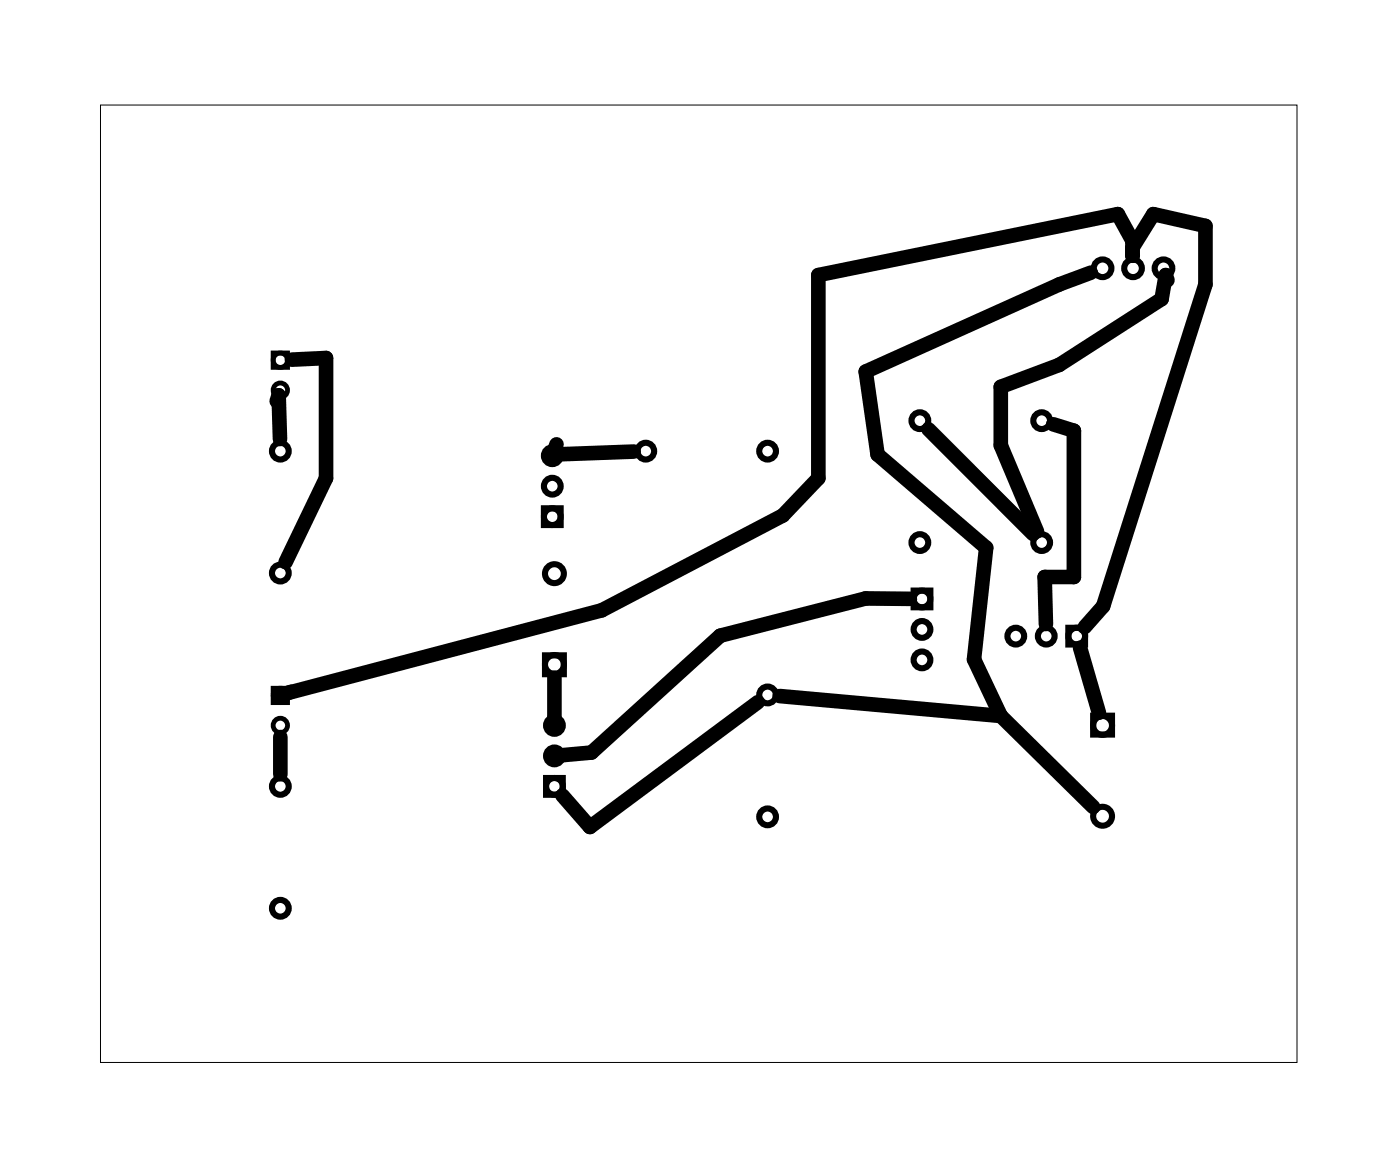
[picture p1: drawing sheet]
<svg xmlns="http://www.w3.org/2000/svg" width="117mm" height="97mm" viewBox="0 0 117 97" stroke-linecap="round" stroke-linejoin="round" font-family="sans-serif">
<path d="M8.4 8.8h99.8v79.8h-99.8z" fill="none" stroke="#000" stroke-width=".08"/>
<g fill="none" stroke="#000" stroke-width=".51">
<path d="M45.4 42.4h1.4v1.4h-1.4zM45.5 54.6h1.5v1.6h-1.5zM76.2 49.2h1.4v1.4h-1.4zM89.1 52.3h1.4v1.4h-1.4zM91.2 59.6h1.6v1.6h-1.6zM45.5 64.8h1.4v1.4h-1.4z"/>
<circle cx="23.4" cy="37.6" r=".7"/>
<circle cx="46.1" cy="38" r=".7"/>
<circle cx="53.9" cy="37.6" r=".7"/>
<circle cx="64" cy="37.6" r=".7"/>
<circle cx="76.7" cy="35.1" r=".7"/>
<circle cx="86.9" cy="35.1" r=".7"/>
<circle cx="92" cy="22.4" r=".74"/>
<circle cx="94.5" cy="22.4" r=".74"/>
<circle cx="97" cy="22.4" r=".74"/>
<circle cx="23.4" cy="47.8" r=".7"/>
<circle cx="46.1" cy="43.1" r=".7"/>
<circle cx="46.1" cy="40.5" r=".7"/>
<circle cx="46.2" cy="55.4" r=".79"/>
<circle cx="46.2" cy="47.8" r=".79"/>
<circle cx="64" cy="57.9" r=".7"/>
<circle cx="76.7" cy="45.2" r=".7"/>
<circle cx="76.9" cy="55" r=".7"/>
<circle cx="76.9" cy="52.5" r=".7"/>
<circle cx="76.9" cy="49.9" r=".7"/>
<circle cx="84.7" cy="53" r=".7"/>
<circle cx="86.9" cy="45.2" r=".7"/>
<circle cx="87.3" cy="53" r=".7"/>
<circle cx="89.8" cy="53" r=".7"/>
<circle cx="23.4" cy="75.7" r=".7"/>
<circle cx="23.4" cy="65.5" r=".7"/>
<circle cx="46.2" cy="63" r=".7"/>
<circle cx="46.2" cy="65.5" r=".7"/>
<circle cx="46.2" cy="60.5" r=".7"/>
<circle cx="64" cy="68.1" r=".7"/>
<circle cx="92" cy="68" r=".79"/>
<circle cx="92" cy="60.5" r=".79"/>
</g>
<g fill="none" stroke="#000" stroke-width=".4">
<path d="M22.8 29.4h1.2v1.2h-1.2zM22.8 57.4h1.2v1.2h-1.2z"/>
<circle cx="23.4" cy="30" r=".6"/>
<circle cx="23.4" cy="32.5" r=".6"/>
<circle cx="23.4" cy="58" r=".6"/>
<circle cx="23.4" cy="60.5" r=".6"/>
</g>
<g fill="none" stroke="#000" stroke-width="1.2">
<path d="M23.1 33.4l.1-.5 .2 3.7M24.3 30l2.9-.2v10.1l-3.4 7M46.4 37l-.3 .9 6.8-.3M77.4 35.8l8.8 8.7M87.8 35.4l1.8 .5v12.2h-2.5l.1 3.9M91 22.7l-2.7 1-16.1 7.3 1 6.9 9.1 7.8-1.1 9.3 2.3 4.7M94.4 21.3v-.6l1.8-2.9 4.3 1v4.9l-8.5 26.8-1.5 1.8M94.5 21.3l-.1-1.3-1.2-2.2-24.9 5.1v17l-3 3.1-15.1 7.9-26.8 7 .9-.2M97.4 23.4l-.2-.5-.3 2-8.6 5.5-4.8 1.8v4.9l3 7.2M46.2 56.5v4M63.2 58.5l-14 10.4-2.3-2.6M65 58l18.5 1.7"/>
<path d="M75.9 49.9h-3.7l-12.1 3.1-10.8 9.7-3.1 .3M83.5 59.7l7.7 7.6M90.1 54l1.6 5.4M23.4 61.4v3.1"/>
</g>
</svg>
